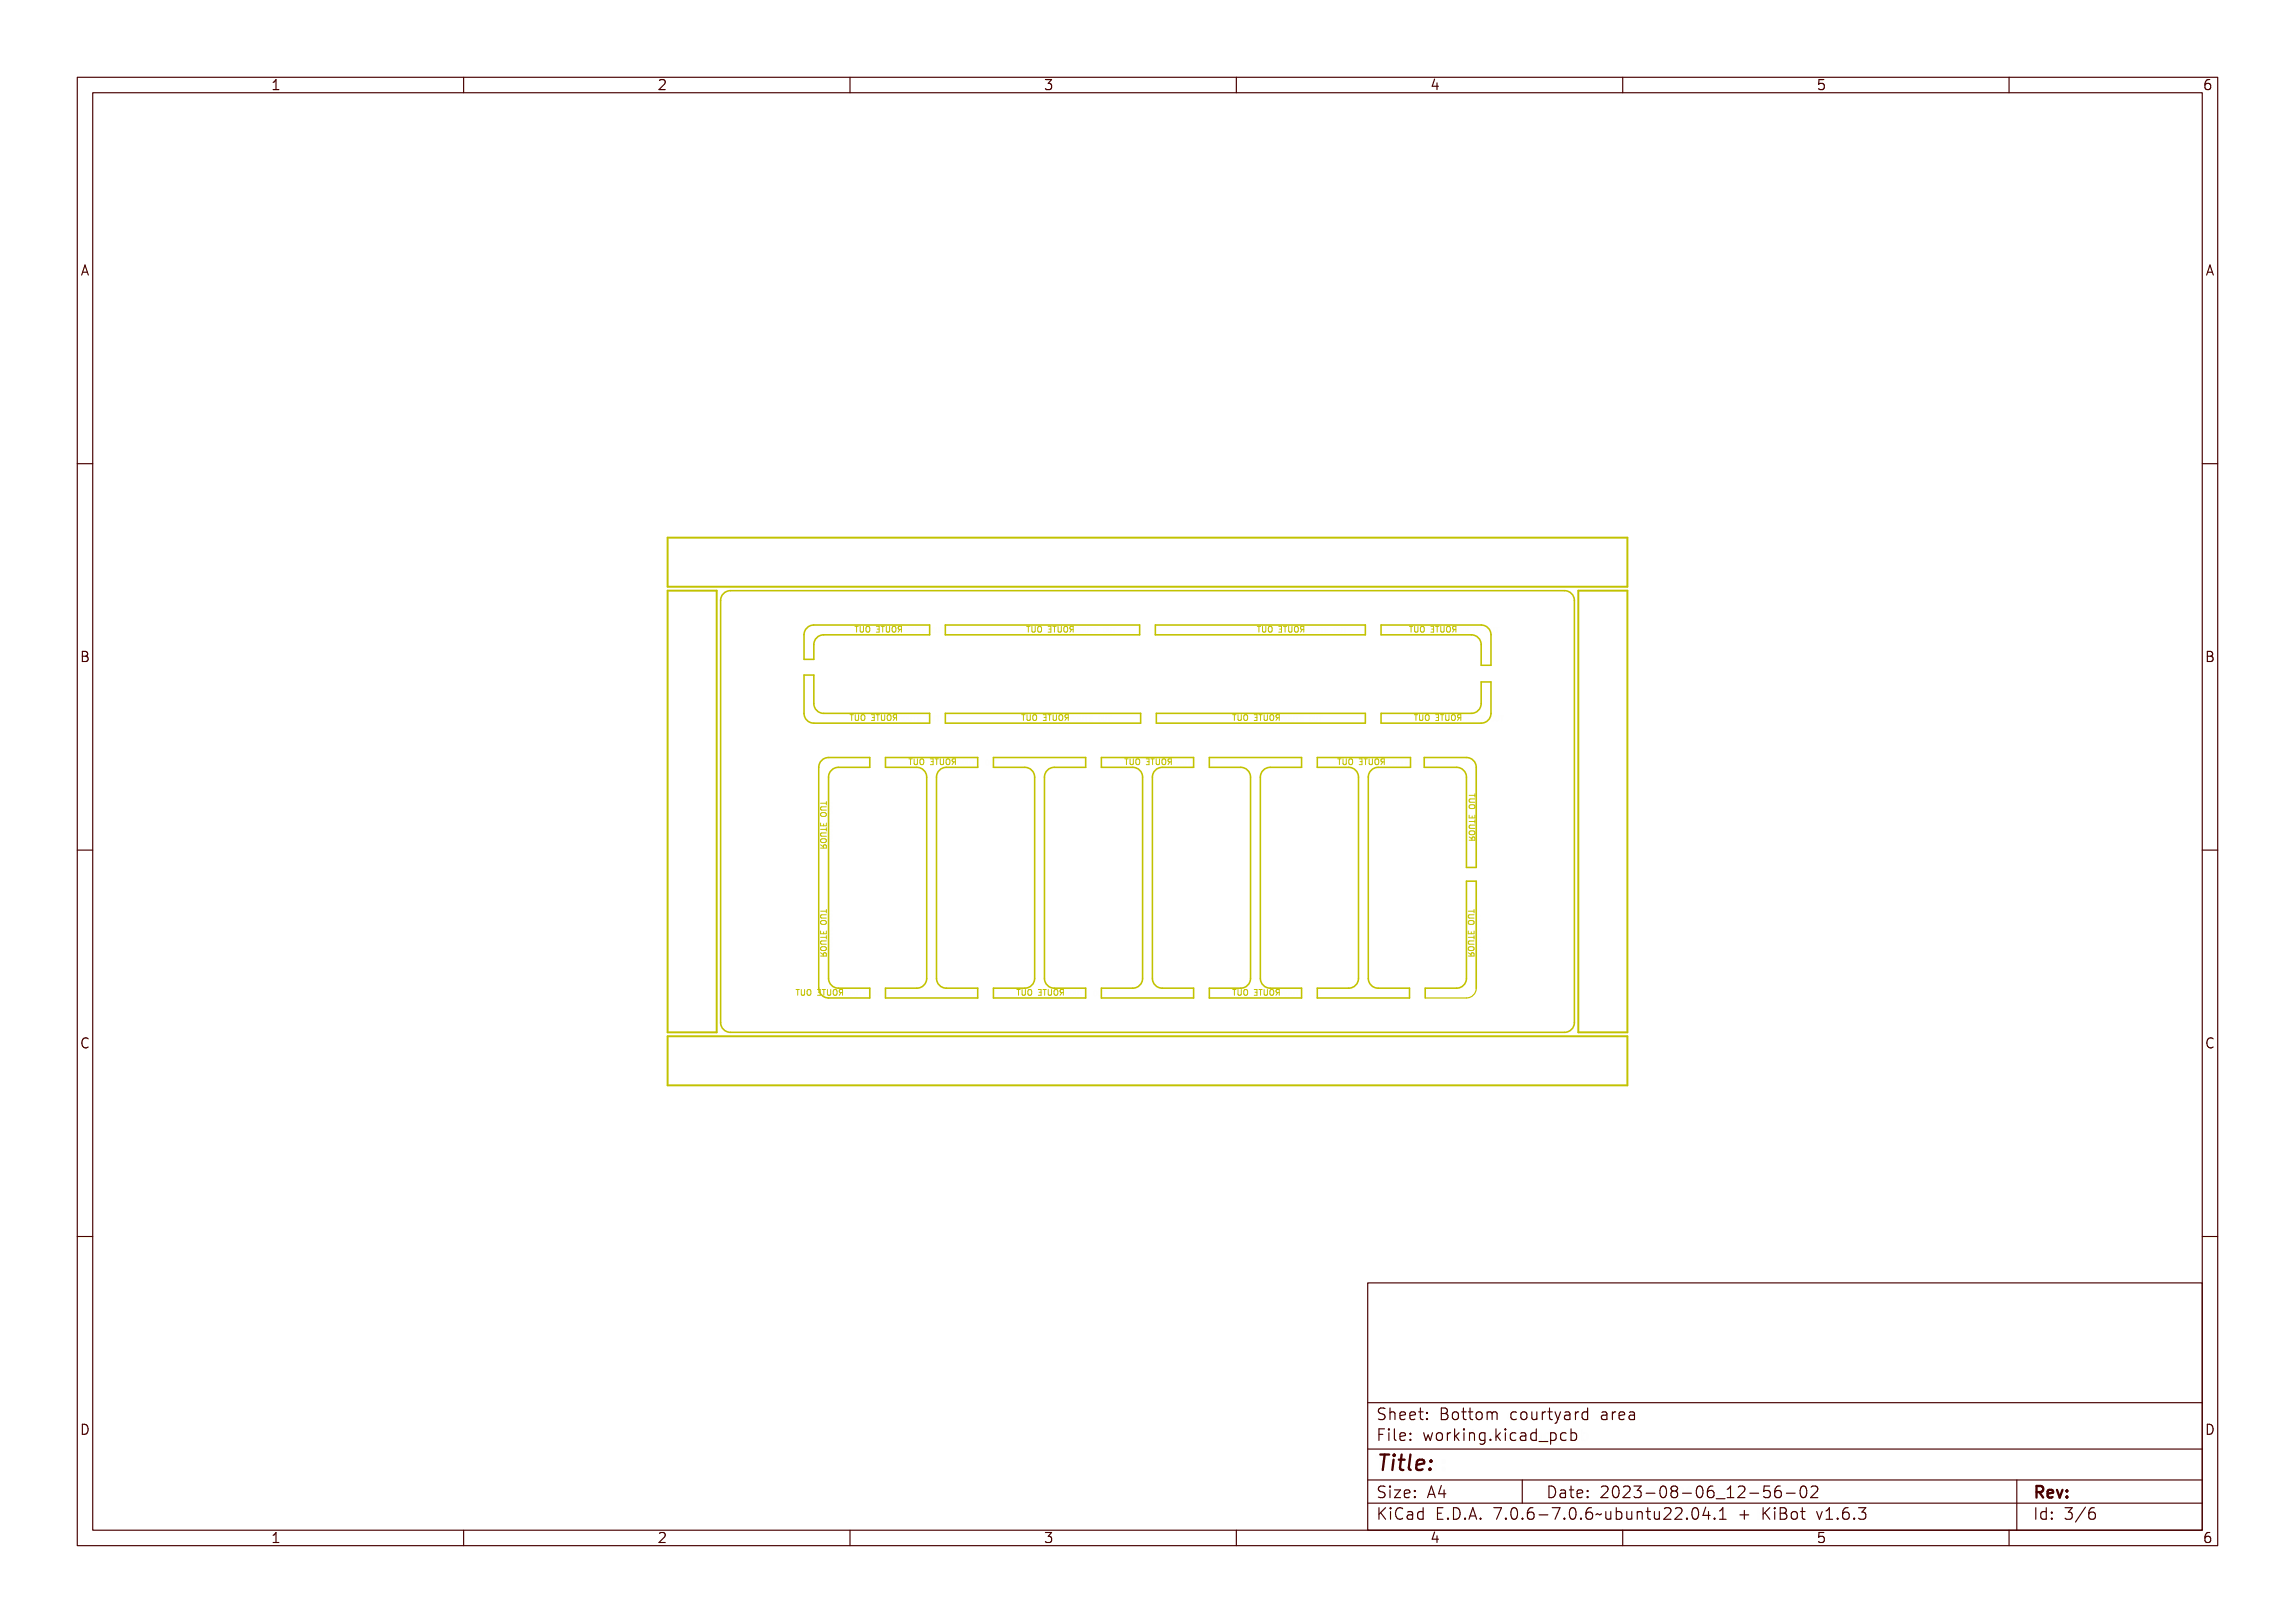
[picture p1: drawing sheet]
<svg xmlns="http://www.w3.org/2000/svg" width="297mm" height="210mm" viewBox="0 0 297 210" stroke-linecap="round" stroke-linejoin="round" font-family="sans-serif">
<defs><g id="words">
<text font-size="2.7" fill="#480000" x="178" y="190.3">Title:</text>
<g font-size="2" fill="#480000">
<text x="178" y="183.7">Sheet: Bottom courtyard area</text>
<text x="178" y="186.5">File: working.kicad_pcb</text>
<text x="178" y="193.9">Size: A4</text>
<text x="178" y="196.6">KiCad E.D.A. 7.0.6-7.0.6~ubuntu22.04.1 + KiBot v1.6.3</text>
<text x="200" y="193.9">Date: 2023-08-06_12-56-02</text>
<text x="263" y="196.6">Id: 3/6</text>
<text x="263" y="193.9">Rev:</text>
</g>
<g font-size="1.7" fill="#480000">
<text x="35" y="11.7">1</text>
<text x="85" y="11.7">2</text>
<text x="135" y="11.7">3</text>
<text x="185" y="11.7">4</text>
<text x="235" y="11.7">5</text>
<text x="285" y="11.7">6</text>
<text x="10.5" y="35.7">A</text>
<text x="285.5" y="35.7">A</text>
<text x="10.5" y="85.6">B</text>
<text x="285.5" y="85.6">B</text>
<text x="10.5" y="135.7">C</text>
<text x="285.5" y="135.7">C</text>
<text x="10.5" y="185.6">D</text>
<text x="285.5" y="185.6">D</text>
<text x="35" y="199.7">1</text>
<text x="85" y="199.7">2</text>
<text x="135" y="199.7">3</text>
<text x="185" y="199.7">4</text>
<text x="235" y="199.7">5</text>
<text x="285" y="199.7">6</text>
</g>
<g font-size="1" fill="#c2c200">
<text x="107.7" y="109" transform="rotate(-90 107.7 109)">ROUTE OUT</text>
<text x="190" y="108.9" transform="rotate(-90 190 108.9)">ROUTE OUT</text>
<text x="107.7" y="123" transform="rotate(-90 107.7 123)">ROUTE OUT</text>
<text x="191.5" y="123" transform="rotate(-90 191.5 123)">ROUTE OUT</text>
</g>
</g></defs>
<g fill="none" stroke="#c2c200" stroke-width=".2">
<path d="M93.5 76.9l.6-.4 .4-.1h108a1.27 1.27 0 0 1 1.2 1.3v54.6a1.27 1.27 0 0 1-1.2 1.3h-108a1.27 1.27 0 0 1-1.2-1.3v-54.6zM104.1 87.4h1.2v3.6a1.27 1.27 0 0 0 1.3 1.3h13.7v1.3h-15a1.27 1.27 0 0 1-1.2-1.3zM104.6 81.1l.7-.2h15v1.2h-13.7a1.27 1.27 0 0 0-1.3 1.3v1.9h-1.2v-3.2v-.4zM106.5 98.3l.7-.3h5.4v1.3h-4.1a1.27 1.27 0 0 0-1.3 1.3v26a1.27 1.27 0 0 0 1.3 1.3h4.1v1.2h-5.4a1.27 1.27 0 0 1-1.2-1.2v-28.6v-.4zM114.6 98h11.9v1.3h-4a1.27 1.27 0 0 0-1.3 1.3v26a1.27 1.27 0 0 0 1.3 1.3h4v1.2h-11.9v-1.2h4.1a1.27 1.27 0 0 0 1.2-1.3v-26a1.27 1.27 0 0 0-1.2-1.3h-4.1zM122.3 92.3h25.3v1.3h-25.3zM122.3 80.9h25.2v1.2h-25.2zM128.6 98h11.9v1.3h-4.1a1.27 1.27 0 0 0-1.2 1.3v26a1.27 1.27 0 0 0 1.2 1.3h4.1v1.2h-11.9v-1.2h4a1.27 1.27 0 0 0 1.3-1.3v-26a1.27 1.27 0 0 0-1.3-1.3h-4zM142.5 98h12v1.3h-4.1a1.27 1.27 0 0 0-1.3 1.3v26a1.27 1.27 0 0 0 1.3 1.3h4.1v1.2h-12v-1.2h4.1a1.27 1.27 0 0 0 1.3-1.3v-26a1.27 1.27 0 0 0-1.3-1.3h-4.1zM149.5 80.9h27.2v1.2h-27.2zM149.6 92.3h27.1v1.3h-27.1zM156.5 98h11.9v1.3h-4a1.27 1.27 0 0 0-1.3 1.3v26a1.27 1.27 0 0 0 1.3 1.3h4v1.2h-11.9v-1.2h4.1a1.27 1.27 0 0 0 1.2-1.3v-26a1.27 1.27 0 0 0-1.2-1.3h-4.1z"/>
<path d="M170.5 98h12v1.3h-4.2a1.27 1.27 0 0 0-1.2 1.3v26a1.27 1.27 0 0 0 1.2 1.3h4.1v1.2h-11.9v-1.2h4a1.27 1.27 0 0 0 1.3-1.3v-26a1.27 1.27 0 0 0-1.3-1.3h-4zM178.7 80.9h13a1.27 1.27 0 0 1 1.3 1.2v4h-1.3v-2.7a1.27 1.27 0 0 0-1.3-1.3h-11.7zM178.7 92.3h11.7a1.27 1.27 0 0 0 1.3-1.3v-2.8h1.3v4.1a1.27 1.27 0 0 1-1.3 1.3h-13zM184.3 98h5.5a1.27 1.27 0 0 1 1.2 1.3v12.9h-1.2v-11.6a1.27 1.27 0 0 0-1.3-1.3h-4.2zM191 127.9v-13.9h-1.2v12.6a1.27 1.27 0 0 1-1.3 1.3h-4.1v1.2"/>
</g>
<path d="M86.4 69.6h124.2v6.3h-124.2zM86.4 76.4h6.3v57.2h-6.3zM204.3 76.4h6.3v57.2h-6.3zM86.4 134.1h124.2v6.3h-124.2z" fill="none" stroke="#c2c200" stroke-width=".25"/>
<path d="M191 127.9a1.27 1.27 0 0 1-1.2 1.2h-5.4" fill="none" stroke="#c2c200" stroke-width=".15"/>
<g fill="none" stroke="#c2c200" stroke-width=".13">
<path d="M110 92.5h.4M110.2 92.5v.7M110.6 81h.5M110.7 92.5v.6l.1 .1 .3-.1v-.6M110.9 81v.8M111.3 81v.7l.2 .1 .2-.1v-.7M111.5 92.6l.1-.1h.2l.1 .5a.25 .25 0 0 1-.2 .2 .25 .25 0 0 1-.3-.2zM112.1 81.2l.1-.2a.25 .25 0 0 1 .4 .3v.2a.25 .25 0 0 1-.3 .3 .25 .25 0 0 1-.2-.3zM112.8 92.5h.3v.7h-.3M112.9 92.8h.2M113.4 92.5h.4M113.4 81h.4v.8h-.4"/>
<path d="M113.5 81.4h.3M113.6 92.5v.7M114 81h.5M114.1 92.5v.6l.1 .1 .3-.1v-.6M114.2 81v.8M114.7 81v.7l.1 .1 .3-.1v-.7M114.8 92.6l.2-.1a.25 .25 0 0 1 .3 .2v.3a.25 .25 0 0 1-.2 .2 .25 .25 0 0 1-.3-.2zM115.5 81.2l.1-.2a.25 .25 0 0 1 .3 .3v.2a.25 .25 0 0 1-.2 .3 .25 .25 0 0 1-.3-.3zM115.8 92.9l-.2 .3M116 92.9l-.3-.1-.1-.3h.4v.7M116.3 92.6h.2a.2 .2 0 0 1 .3 .1 .2 .2 0 0 1-.2 .3l.2 .3h-.1l-.2-.3h-.1v.3h-.1zM116.4 92.7h.1a.13 .13 0 0 1 .2 .1 .13 .13 0 0 1-.2 .1h-.1z"/>
<path d="M116.5 81.4l-.3 .4M116.7 81.4h-.4v-.3l.4-.1v.8M117 81.2h.1a.2 .2 0 0 1 .3 .1 .2 .2 0 0 1-.2 .2l.3 .4h-.1l-.3-.3h-.1v.3zM117 92.7v-.1a.35 .35 0 0 1 .4 .4 .35 .35 0 0 1-.4 .3l-.1-.2zM117 81.2h.1a.14 .14 0 0 1 .2 .2 .13 .13 0 0 1-.1 .1h-.2zM117.1 92.7a.29 .29 0 0 1 .2 .3 .29 .29 0 0 1-.2 .2l-.1-.2zM117.5 92.6h.1v.5a.13 .13 0 0 0 .1 .2 .14 .14 0 0 0 .2-.2v-.5h.1v.4a.24 .24 0 0 1-.3 .3 .24 .24 0 0 1-.2-.3zM117.6 81.2h.1a.35 .35 0 0 1 .3 .3 .35 .35 0 0 1-.3 .4l-.2-.2zM117.6 98.2h.5M117.7 81.2a.29 .29 0 0 1 .2 .3 .29 .29 0 0 1-.2 .3l-.1-.3zM117.8 98.2v.7M118.1 92.6h.5v.1h-.2v.6h-.1v-.6h-.2z"/>
<path d="M118.1 81.2h.1v.5a.13 .13 0 0 0 .2 .1 .13 .13 0 0 0 .1-.1v-.5h.1v.4a.24 .24 0 0 1-.2 .3 .24 .24 0 0 1-.3-.3zM118.3 98.2v.6l.1 .1 .3-.1v-.6M118.7 81.2h.6h-.3v.7h-.1v-.7h-.2zM118.7 92.6h.5v.1h-.4v.2h.4v.1h-.4v.2h.4v.1h-.5zM119.1 98.3l.1-.1a.25 .25 0 0 1 .3 .2v.3a.25 .25 0 0 1-.2 .3 .25 .25 0 0 1-.3-.3zM119.4 81.2h.4h-.3v.3h.3h-.3v.3h.3v.1h-.4zM120 92.7v-.1a.35 .35 0 0 1 .4 .4 .35 .35 0 0 1-.4 .3l-.1-.2zM120.1 92.7a.29 .29 0 0 1 .2 .3 .29 .29 0 0 1-.2 .2l-.1-.2zM120.4 98.2h.4v.7h-.4M120.5 98.5h.3M120.5 92.6h.1v.5a.13 .13 0 0 0 .1 .2 .14 .14 0 0 0 .2-.2v-.5h.1v.4a.24 .24 0 0 1-.3 .3 .24 .24 0 0 1-.2-.3zM120.6 81.2h.1a.35 .35 0 0 1 .3 .3 .35 .35 0 0 1-.3 .4l-.2-.2z"/>
<path d="M120.7 81.2a.29 .29 0 0 1 .2 .3 .29 .29 0 0 1-.2 .3l-.1-.3zM121 98.2h.4M121.1 92.6h.5v.1h-.2v.6h-.1v-.6h-.2zM121.1 81.2h.1v.5a.13 .13 0 0 0 .2 .1 .13 .13 0 0 0 .1-.1v-.5h.1v.4a.24 .24 0 0 1-.2 .3 .24 .24 0 0 1-.3-.3zM121.2 98.2v.7M121.7 98.2v.6l.1 .1 .3-.1v-.6M121.7 81.2h.6h-.3v.7h-.1v-.7h-.2zM122.5 98.3l.1-.1a.25 .25 0 0 1 .3 .2v.3a.25 .25 0 0 1-.2 .3 .25 .25 0 0 1-.3-.3zM123.5 98.6l-.3 .3M123.6 98.6l-.3-.1v-.2l.3-.1v.7M123.9 98.3h.2a.2 .2 0 0 1 .3 .1 .2 .2 0 0 1-.2 .3l.3 .3h-.1l-.3-.3h-.1v.3h-.1zM124 98.4h.1a.13 .13 0 0 1 .2 .1 .13 .13 0 0 1-.2 .1h-.1z"/>
<path d="M124.6 98.4l.1-.1a.35 .35 0 0 1 .3 .4 .35 .35 0 0 1-.3 .3l-.2-.2zM124.7 98.4a.29 .29 0 0 1 .2 .3 .29 .29 0 0 1-.2 .3l-.1-.3zM125.1 98.3h.1v.5a.14 .14 0 0 0 .2 .2 .13 .13 0 0 0 .1-.2v-.5h.1v.5a.24 .24 0 0 1-.2 .3 .24 .24 0 0 1-.3-.3zM125.7 98.3h.5v.1h-.2v.6h-.1v-.6h-.2zM126.4 98.3h.4v.1h-.3v.2h.3v.1h-.3v.3h.3h-.4zM127.6 98.4l.1-.1a.35 .35 0 0 1 .3 .4 .35 .35 0 0 1-.3 .3l-.2-.2zM127.7 98.4a.29 .29 0 0 1 .2 .3 .29 .29 0 0 1-.2 .3l-.1-.3zM128.1 98.3h.1v.5a.14 .14 0 0 0 .2 .2 .13 .13 0 0 0 .1-.2v-.5h.1v.5a.24 .24 0 0 1-.2 .3 .24 .24 0 0 1-.3-.3zM128.7 98.3h.5v.1h-.2v.6h-.1v-.6h-.2zM132.2 92.5h.5M132.4 92.5v.7M132.9 81h.4"/>
<path d="M132.9 92.5v.6l.1 .1 .3-.1v-.6M133.1 81v.8M133.5 81v.7l.2 .1 .3-.1v-.7M133.7 92.6l.1-.1h.2l.2 .5a.25 .25 0 0 1-.3 .2 .25 .25 0 0 1-.2-.2zM134.3 81.2l.2-.2a.25 .25 0 0 1 .3 .3v.2a.25 .25 0 0 1-.3 .3 .25 .25 0 0 1-.2-.3zM135 92.5h.4v.7h-.4M135.1 92.8h.3M135.6 92.5h.4M135.6 81h.4v.8h-.4M135.7 81.4h.3M135.8 92.5v.7M136.2 81h.5"/>
<path d="M136.3 92.5v.6l.1 .1 .3-.1v-.6M136.5 81v.8M136.9 81v.7l.2 .1 .3-.1v-.7M137.1 92.6l.1-.1a.25 .25 0 0 1 .3 .2v.3a.25 .25 0 0 1-.2 .2 .25 .25 0 0 1-.3-.2zM137.7 81.2l.1-.2a.25 .25 0 0 1 .4 .3v.2a.25 .25 0 0 1-.3 .3 .25 .25 0 0 1-.2-.3zM138.1 92.9l-.3 .3M138.2 92.9l-.3-.1v-.3h.3v.7M138.5 92.6h.2a.2 .2 0 0 1 .3 .1 .2 .2 0 0 1-.2 .3l.3 .3h-.1l-.3-.3h-.1v.3h-.1zM138.6 92.7h.1a.13 .13 0 0 1 .2 .1 .13 .13 0 0 1-.2 .1h-.1zM138.7 81.4l-.2 .4M138.9 81.4h-.4v-.3l.4-.1v.8M139.2 81.2h.2a.2 .2 0 0 1 .2 .1 .2 .2 0 0 1-.1 .2l.2 .4h-.1l-.2-.3h-.1v.3h-.1z"/>
<path d="M139.2 92.7l.1-.1a.35 .35 0 0 1 .3 .4 .35 .35 0 0 1-.3 .3l-.2-.2zM139.3 81.2h.1a.13 .13 0 0 1 .1 .2 .13 .13 0 0 1-.1 .1h-.1zM139.3 92.7a.29 .29 0 0 1 .2 .3 .29 .29 0 0 1-.2 .2l-.1-.2zM139.7 92.6h.1v.5a.14 .14 0 0 0 .2 .2 .13 .13 0 0 0 .1-.2v-.5h.1v.4a.24 .24 0 0 1-.2 .3 .24 .24 0 0 1-.3-.3zM139.8 81.2h.1a.35 .35 0 0 1 .3 .3 .35 .35 0 0 1-.3 .4l-.1-.2zM139.9 81.2a.29 .29 0 0 1 .2 .3 .29 .29 0 0 1-.2 .3v-.3zM140.3 92.6h.5v.1h-.2v.6h-.1v-.6h-.2zM140.4 81.2h.1v.5a.13 .13 0 0 0 .1 .1 .13 .13 0 0 0 .1-.1v-.5h.1v.4a.24 .24 0 0 1-.2 .3 .24 .24 0 0 1-.2-.3zM140.9 81.2h.6h-.2v.7h-.1v-.7h-.3zM141 92.6h.4v.1h-.3v.2h.3v.1h-.3v.2h.3v.1h-.4zM141.6 81.2h.4h-.3v.3h.3h-.3v.3h.3v.1h-.4zM142.2 92.7l.1-.1a.35 .35 0 0 1 .3 .4 .35 .35 0 0 1-.3 .3l-.2-.2z"/>
<path d="M142.3 92.7a.29 .29 0 0 1 .2 .3 .29 .29 0 0 1-.2 .2l-.1-.2zM142.7 92.6h.1v.5a.14 .14 0 0 0 .2 .2 .13 .13 0 0 0 .1-.2v-.5h.1v.4a.24 .24 0 0 1-.2 .3 .24 .24 0 0 1-.3-.3zM142.8 81.2h.1a.35 .35 0 0 1 .3 .3 .35 .35 0 0 1-.3 .4l-.1-.2zM142.9 81.2a.29 .29 0 0 1 .2 .3 .29 .29 0 0 1-.2 .3v-.3zM143.3 92.6h.5v.1h-.2v.6h-.1v-.6h-.2zM143.4 81.2h.1v.5a.13 .13 0 0 0 .1 .1 .13 .13 0 0 0 .1-.1v-.5h.1v.4a.24 .24 0 0 1-.2 .3 .24 .24 0 0 1-.2-.3zM143.9 81.2h.6h-.2v.7h-.1v-.7h-.3zM145.6 98.2h.4M145.8 98.2v.7M146.2 98.2v.6l.2 .1 .3-.1v-.6M147 98.3l.2-.1a.25 .25 0 0 1 .3 .2v.3a.25 .25 0 0 1-.3 .3 .25 .25 0 0 1-.2-.3zM148.3 98.2h.4v.7h-.4"/>
<path d="M148.4 98.5h.3M148.9 98.2h.5M149.2 98.2v.7M149.6 98.2v.6l.2 .1 .3-.1v-.6M150.4 98.3l.1-.1a.25 .25 0 0 1 .4 .2v.3a.25 .25 0 0 1-.3 .3 .25 .25 0 0 1-.2-.3zM151.4 98.6l-.2 .3M151.6 98.6l-.4-.1v-.2l.4-.1v.7M151.9 98.3h.2a.2 .2 0 0 1 .2 .1 .2 .2 0 0 1-.1 .3l.2 .3h-.1l-.2-.3h-.1v.3h-.1zM152 98.4h.1a.13 .13 0 0 1 .1 .1 .13 .13 0 0 1-.1 .1h-.1zM152.5 98.4l.1-.1a.35 .35 0 0 1 .3 .4 .35 .35 0 0 1-.3 .3l-.1-.2zM152.6 98.4a.29 .29 0 0 1 .2 .3 .29 .29 0 0 1-.2 .3v-.3zM153.1 98.3h.1v.5a.13 .13 0 0 0 .1 .2 .13 .13 0 0 0 .1-.2v-.5h.1v.5a.24 .24 0 0 1-.2 .3 .24 .24 0 0 1-.2-.3z"/>
<path d="M153.6 98.3h.6v.1h-.2v.6h-.1v-.6h-.3zM154.3 98.3h.4v.1h-.3v.2h.3v.1h-.3v.3h.3h-.4zM155.5 98.4l.1-.1a.35 .35 0 0 1 .3 .4 .35 .35 0 0 1-.3 .3l-.1-.2zM155.6 98.4a.29 .29 0 0 1 .2 .3 .29 .29 0 0 1-.2 .3v-.3zM156.1 98.3h.1v.5a.13 .13 0 0 0 .1 .2 .13 .13 0 0 0 .1-.2v-.5h.1v.5a.24 .24 0 0 1-.2 .3 .24 .24 0 0 1-.2-.3zM156.6 98.3h.6v.1h-.2v.6h-.1v-.6h-.3zM159.5 92.5h.5M159.7 92.5v.7M160.2 92.5v.6l.2 .1 .2-.1v-.6M161.1 92.5a.25 .25 0 0 1 .4 .2v.3a.25 .25 0 0 1-.3 .2 .25 .25 0 0 1-.2-.2zM162.3 92.5h.4v.7h-.4M162.4 92.8h.3"/>
<path d="M162.7 81h.4M162.9 92.5h.4M162.9 81v.8M163.1 92.5v.7M163.4 81v.7l.1 .1 .3-.1v-.7M163.6 92.5v.6l.1 .1 .3-.1v-.6M164.2 81.1l.1-.1a.25 .25 0 0 1 .3 .3v.2a.25 .25 0 0 1-.2 .3 .25 .25 0 0 1-.3-.3zM164.4 92.6l.1-.1a.25 .25 0 0 1 .3 .2v.3a.25 .25 0 0 1-.2 .2 .25 .25 0 0 1-.3-.2zM165.4 92.9l-.3 .3M165.5 81h.3v.8h-.3M165.6 92.9l-.4-.1v-.3h.4v.7M165.6 81.4h.2"/>
<path d="M165.8 92.6h.2a.2 .2 0 0 1 .3 .1 .2 .2 0 0 1-.2 .3l.3 .3h-.1l-.3-.3h-.1v.3h-.1zM165.9 92.7h.1a.13 .13 0 0 1 .2 .1 .13 .13 0 0 1-.2 .1h-.1zM166.1 81h.4M166.3 81v.8M166.5 92.7l.1-.1a.35 .35 0 0 1 .3 .4 .35 .35 0 0 1-.3 .3l-.2-.2zM166.6 92.7a.29 .29 0 0 1 .2 .3 .29 .29 0 0 1-.2 .2l-.1-.2zM166.8 81v.7l.1 .1 .3-.1v-.7M167 92.6h.1v.5a.14 .14 0 0 0 .2 .2 .13 .13 0 0 0 .1-.2v-.5h.1v.4a.24 .24 0 0 1-.2 .3 .24 .24 0 0 1-.3-.3zM167.6 92.6h.5v.1h-.2v.6h-.1v-.6h-.2zM167.6 81.1l.1-.1a.25 .25 0 0 1 .3 .3v.2a.25 .25 0 0 1-.2 .3 .25 .25 0 0 1-.3-.3zM168.3 92.6h.4v.1h-.3v.2h.3v.1h-.3v.2h.3v.1h-.4zM168.5 81.4l-.2 .4"/>
<path d="M168.7 81.4h-.3l-.1-.3 .4-.1v.8M169 81.2h.2a.2 .2 0 0 1 .3 .1 .2 .2 0 0 1-.2 .2l.2 .4h-.1l-.2-.3h-.1v.3h-.1zM169.1 81.2h.1a.14 .14 0 0 1 .2 .2 .13 .13 0 0 1-.2 .1h-.1zM169.5 92.7l.1-.1a.35 .35 0 0 1 .3 .4 .35 .35 0 0 1-.3 .3l-.2-.2zM169.6 92.7a.29 .29 0 0 1 .2 .3 .29 .29 0 0 1-.2 .2l-.1-.2zM169.7 81.2a.35 .35 0 0 1 .4 .3 .35 .35 0 0 1-.4 .4l-.1-.2zM169.8 81.2a.29 .29 0 0 1 .2 .3 .29 .29 0 0 1-.2 .3l-.1-.3zM170 92.6h.1v.5a.14 .14 0 0 0 .2 .2 .13 .13 0 0 0 .1-.2v-.5h.1v.4a.24 .24 0 0 1-.2 .3 .24 .24 0 0 1-.3-.3zM170.2 81.2h.1v.5a.13 .13 0 0 0 .1 .1 .13 .13 0 0 0 .2-.1v-.5h.1v.4a.24 .24 0 0 1-.3 .3 .24 .24 0 0 1-.2-.3zM170.6 92.6h.5v.1h-.2v.6h-.1v-.6h-.2zM170.8 81.2h.5h-.2v.7h-.1v-.7h-.2zM171.4 81.2h.5h-.4v.3h.4h-.4v.3h.4v.1h-.5z"/>
<path d="M172.7 81.2a.35 .35 0 0 1 .4 .3 .35 .35 0 0 1-.4 .4l-.1-.2zM172.8 81.2a.29 .29 0 0 1 .2 .3 .29 .29 0 0 1-.2 .3l-.1-.3zM173.1 98.2h.5M173.2 81.2h.1v.5a.13 .13 0 0 0 .1 .1 .13 .13 0 0 0 .2-.1v-.5h.1v.4a.24 .24 0 0 1-.3 .3 .24 .24 0 0 1-.2-.3zM173.3 98.2v.7M173.8 81.2h.5h-.2v.7h-.1v-.7h-.2zM173.8 98.2v.6l.1 .1 .3-.1v-.6M174.7 98.2a.25 .25 0 0 1 .3 .2v.3a.25 .25 0 0 1-.2 .3 .25 .25 0 0 1-.3-.3zM175.9 98.2h.4v.7h-.4M176 98.5h.3M176.5 98.2h.4M176.7 98.2v.7"/>
<path d="M177.2 98.2v.6l.1 .1 .3-.1v-.6M178 98.2h.1a.25 .25 0 0 1 .3 .2v.3a.25 .25 0 0 1-.2 .3 .25 .25 0 0 1-.3-.3zM179 98.6l-.3 .3M179.1 98.6l-.3-.1-.1-.2 .4-.1v.7M179.4 98.3h.2a.2 .2 0 0 1 .3 .1 .2 .2 0 0 1-.2 .3l.3 .3h-.1l-.3-.3h-.1v.3h-.1zM179.5 98.4h.1a.13 .13 0 0 1 .2 .1 .13 .13 0 0 1-.2 .1h-.1zM180.1 98.4l.1-.1a.35 .35 0 0 1 .3 .4 .35 .35 0 0 1-.3 .3l-.2-.2zM180.2 98.4a.29 .29 0 0 1 .2 .3 .29 .29 0 0 1-.2 .3l-.1-.3zM180.6 98.3h.1v.5a.14 .14 0 0 0 .2 .2 .13 .13 0 0 0 .1-.2v-.5h.1v.5a.24 .24 0 0 1-.2 .3 .24 .24 0 0 1-.3-.3zM181.2 98.3h.5v.1h-.2v.6h-.1v-.6h-.2zM181.9 98.3h.4v.1h-.3v.2h.3v.1h-.3v.3h.3h-.4zM182.4 81h.4"/>
<path d="M182.6 81v.8M183 92.5h.5M183.1 81v.7l.1 .1 .3-.1v-.7M183.1 98.4l.1-.1a.35 .35 0 0 1 .3 .4 .35 .35 0 0 1-.3 .3l-.2-.2zM183.2 98.4a.29 .29 0 0 1 .2 .3 .29 .29 0 0 1-.2 .3l-.1-.3zM183.2 92.5v.7M183.6 98.3h.1v.5a.14 .14 0 0 0 .2 .2 .13 .13 0 0 0 .1-.2v-.5h.1v.5a.24 .24 0 0 1-.2 .3 .24 .24 0 0 1-.3-.3zM183.7 92.5v.6l.1 .1 .3-.1v-.6M183.9 81.2l.1-.2a.25 .25 0 0 1 .3 .3v.2a.25 .25 0 0 1-.2 .3 .25 .25 0 0 1-.3-.3zM184.2 98.3h.5v.1h-.2v.6h-.1v-.6h-.2zM184.5 92.6l.1-.1h.2l.2 .5a.25 .25 0 0 1-.3 .2 .25 .25 0 0 1-.2-.2zM185.2 81h.3v.8h-.3"/>
<path d="M185.3 81.4h.2M185.8 81h.4M185.8 92.5h.4v.7h-.4M185.9 92.8h.3M186 81v.8M186.4 92.5h.4M186.5 81v.7l.1 .1 .3-.1v-.7M186.6 92.5v.7M187.1 92.5v.6l.1 .1 .3-.1v-.6M187.2 81.2l.2-.2a.25 .25 0 0 1 .3 .3v.2a.25 .25 0 0 1-.2 .3 .25 .25 0 0 1-.3-.3zM187.9 92.6l.1-.1a.25 .25 0 0 1 .3 .2v.3a.25 .25 0 0 1-.2 .2 .25 .25 0 0 1-.3-.2zM188.2 81.4l-.2 .4"/>
<path d="M188.4 81.4h-.3l-.1-.3 .4-.1v.8M188.7 81.2h.2a.2 .2 0 0 1 .2 .1 .2 .2 0 0 1-.1 .2l.2 .4h-.1l-.2-.3h-.1v.3h-.1zM188.8 81.2h.1a.13 .13 0 0 1 .1 .2 .13 .13 0 0 1-.1 .1h-.1zM188.9 92.9l-.3 .3M189 92.9l-.3-.1v-.3h.3v.7M189.3 92.6h.2a.2 .2 0 0 1 .3 .1 .2 .2 0 0 1-.2 .3l.3 .3h-.1l-.3-.3h-.1v.3h-.1zM189.3 81.2h.1a.35 .35 0 0 1 .4 .3 .35 .35 0 0 1-.4 .4l-.1-.2zM189.4 92.7h.1a.13 .13 0 0 1 .2 .1 .13 .13 0 0 1-.2 .1h-.1zM189.5 81.2a.29 .29 0 0 1 .2 .3 .29 .29 0 0 1-.2 .3l-.1-.3zM189.9 81.2h.1v.5a.13 .13 0 0 0 .1 .1 .13 .13 0 0 0 .2-.1v-.5h.1v.4a.24 .24 0 0 1-.3 .3 .24 .24 0 0 1-.2-.3zM190 92.7l.1-.1a.35 .35 0 0 1 .3 .4 .35 .35 0 0 1-.3 .3l-.2-.2zM190.1 92.7a.29 .29 0 0 1 .2 .3 .29 .29 0 0 1-.2 .2l-.1-.2z"/>
<path d="M190.5 81.2h.5h-.2v.7h-.1v-.7h-.2zM190.5 92.6h.1v.5a.14 .14 0 0 0 .2 .2 .13 .13 0 0 0 .1-.2v-.5h.1v.4a.24 .24 0 0 1-.2 .3 .24 .24 0 0 1-.3-.3zM191.1 92.6h.5v.1h-.2v.6h-.1v-.6h-.2zM191.1 81.2h.5h-.4v.3h.3h-.3v.3h.4v.1h-.5zM191.8 92.6h.4v.1h-.3v.2h.3v.1h-.3v.2h.3v.1h-.4zM192.3 81.2h.1a.35 .35 0 0 1 .4 .3 .35 .35 0 0 1-.4 .4l-.1-.2zM192.5 81.2a.29 .29 0 0 1 .2 .3 .29 .29 0 0 1-.2 .3l-.1-.3zM192.9 81.2h.1v.5a.13 .13 0 0 0 .1 .1 .13 .13 0 0 0 .2-.1v-.5h.1v.4a.24 .24 0 0 1-.3 .3 .24 .24 0 0 1-.2-.3zM193 92.7l.1-.1a.35 .35 0 0 1 .3 .4 .35 .35 0 0 1-.3 .3l-.2-.2zM193.1 92.7a.29 .29 0 0 1 .2 .3 .29 .29 0 0 1-.2 .2l-.1-.2zM193.5 81.2h.5h-.2v.7h-.1v-.7h-.2zM193.5 92.6h.1v.5a.14 .14 0 0 0 .2 .2 .13 .13 0 0 0 .1-.2v-.5h.1v.4a.24 .24 0 0 1-.2 .3 .24 .24 0 0 1-.3-.3z"/>
<path d="M194.1 92.6h.5v.1h-.2v.6h-.1v-.6h-.2zM106.2 117.9h.7M106.2 109.3l.3 .3M106.2 109.7h.7v-.4l-.3 .1-.1 .3M106.2 106.5v.4h.7M106.2 107.3h.7M106.2 103.9h.7M106.6 106.6v.3M106.7 119.1h-.3a.25 .25 0 0 0-.2 .3 .25 .25 0 0 0 .2 .2h.3M106.7 108.5h-.3a.25 .25 0 0 0-.2 .3 .25 .25 0 0 0 .2 .2h.3M106.7 105.1h-.3a.25 .25 0 0 0-.2 .3 .25 .25 0 0 0 .2 .2h.3M106.9 118.4h-.6l-.1 .1 .1 .3h.6"/>
<path d="M106.9 104.4h-.6l-.1 .1 .1 .3h.6M106.9 107.8h-.6l-.1 .1 .1 .3h.6M107 107.3h.4a.24 .24 0 0 1 .3 .2 .24 .24 0 0 1-.3 .2h-.4v-.1h.5a.13 .13 0 0 0 .2-.1 .13 .13 0 0 0-.2-.1h-.5zM107 106.6h.1v.3h.6v.1h-.6v.2h-.1zM107 106.1h.1v.3h.2v-.3h.1v.3h.2v-.3h.1v.4h-.7zM107 104.3h.4a.24 .24 0 0 1 .3 .2 .24 .24 0 0 1-.3 .2h-.4v-.1h.5a.13 .13 0 0 0 .2-.1 .13 .13 0 0 0-.2-.1h-.5zM107 103.6h.1v.3h.6v.1h-.6v.2h-.1zM107 118.2h.4a.24 .24 0 0 1 .3 .3 .24 .24 0 0 1-.3 .2h-.4v-.1h.5a.13 .13 0 0 0 .2-.1 .14 .14 0 0 0-.2-.2h-.5zM107 117.6h.1v.2h.6v.1h-.6v.3h-.1zM107 108.6l.3-.1 .1 .1 .3-.2v.1l-.3 .2v.1h.3v.1h-.7zM107.1 107.9h.4a.23 .23 0 0 1 .2 .2 .23 .23 0 0 1-.2 .2h-.1a.29 .29 0 0 1-.4-.2zM107.1 104.9h.4a.23 .23 0 0 1 .2 .2 .23 .23 0 0 1-.2 .2h-.1a.29 .29 0 0 1-.4-.2z"/>
<path d="M107.1 118.9l.4-.1a.23 .23 0 0 1 .2 .3 .23 .23 0 0 1-.2 .2h-.1a.29 .29 0 0 1-.4-.2zM107.1 108a.32 .32 0 0 1 .3-.1 .32 .32 0 0 1 .2 .3 .32 .32 0 0 1-.5-.2zM107.1 105a.32 .32 0 0 1 .3-.1 .32 .32 0 0 1 .2 .3 .32 .32 0 0 1-.5-.2zM107.1 119a.32 .32 0 0 1 .3-.1 .32 .32 0 0 1 .2 .2 .32 .32 0 0 1-.5-.1zM107.1 108.6h.2v.2h-.2zM189.3 107.2h.4a.24 .24 0 0 1 .3 .2 .24 .24 0 0 1-.3 .3h-.4v-.1h.5a.14 .14 0 0 0 .2-.2 .13 .13 0 0 0-.2-.1h-.5zM189.3 106.6h.1v.2h.6v.1h-.6v.2h-.1zM189.3 106h.1v.4h.2v-.4h.1v.4h.2v-.4h.1v.4h-.7zM189.3 104.2h.4a.24 .24 0 0 1 .3 .2 .24 .24 0 0 1-.3 .3h-.4v-.1h.5a.14 .14 0 0 0 .2-.2 .13 .13 0 0 0-.2-.1h-.5zM189.3 103.6h.1v.2h.6v.1h-.6v.2h-.1zM189.4 108.5l.2-.1 .1 .2 .3-.3v.1l-.3 .3v.1h.3v.1h-.7zM189.4 107.9l.4-.1a.23 .23 0 0 1 .2 .2 .23 .23 0 0 1-.2 .3h-.1a.29 .29 0 0 1-.4-.3z"/>
<path d="M189.4 104.9l.4-.1a.23 .23 0 0 1 .2 .2 .23 .23 0 0 1-.2 .3h-.1a.29 .29 0 0 1-.4-.3zM189.4 108a.32 .32 0 0 1 .3-.1 .32 .32 0 0 1 .2 .2 .32 .32 0 0 1-.5-.1zM189.4 105a.32 .32 0 0 1 .3-.1 .32 .32 0 0 1 .2 .2 .32 .32 0 0 1-.5-.1zM189.4 108.6h.2v.2h-.2zM190 117.9h.8M190.1 108.3l.4 .2M190.1 108.7h.8l-.1-.4-.3 .1v.3M190.1 106.3h.8M190.1 102.9h.8M190.3 107.2h.6M190.3 106.8h.6M190.3 103.8h.6"/>
<path d="M190.3 103.4h.6M190.4 104.1h.2a.25 .25 0 0 1 .3 .3 .25 .25 0 0 1-.3 .2h-.2M190.4 107.5h.2a.25 .25 0 0 1 .3 .3 .25 .25 0 0 1-.3 .2h-.2M190.5 119.1h-.2a.25 .25 0 0 0-.3 .3 .25 .25 0 0 0 .3 .2h.2M190.5 105.6v.2M190.8 118.4h-.6l-.2 .1 .2 .3h.6M190.8 118.2h.5a.24 .24 0 0 1 .3 .3 .24 .24 0 0 1-.3 .2h-.5v-.1h.5a.13 .13 0 0 0 .2-.1 .14 .14 0 0 0-.2-.2h-.5zM190.8 117.6h.1v.2h.6v.1h-.6v.3h-.1zM190.9 102.7v.4M190.9 105.5v.3h-.8M190.9 106.1v.4M190.9 118.9l.4-.1a.23 .23 0 0 1 .3 .3 .23 .23 0 0 1-.3 .2h-.1a.29 .29 0 0 1-.4-.2z"/>
<path d="M190.9 119a.32 .32 0 0 1 .3-.1 .32 .32 0 0 1 .3 .2 .32 .32 0 0 1-.6-.1zM103 128h.4M103.2 128v.8M103.7 128v.6l.1 .2 .3-.2v-.6M104.5 128.1l.1-.1a.25 .25 0 0 1 .3 .3v.2a.25 .25 0 0 1-.2 .3 .25 .25 0 0 1-.3-.3zM105.8 128h.4v.8h-.4M105.9 128.4h.3M106.2 123.7h.7v-.4l-.3 .1-.1 .3M106.2 121.3h.7M106.2 120.5v.3h.7M106.2 123.3l.3 .2M106.4 128h.4"/>
<path d="M106.6 120.6v.2M106.6 128v.8M106.7 122.5h-.3a.25 .25 0 0 0-.2 .2 .25 .25 0 0 0 .2 .3h.3M106.9 121.7h-.6l-.1 .2 .1 .3h.6M107 121.2h.4a.24 .24 0 0 1 .3 .3 .24 .24 0 0 1-.3 .2h-.4v-.1h.5a.13 .13 0 0 0 .2-.1 .14 .14 0 0 0-.2-.2h-.5zM107 120.6h.1v.2h.6v.1h-.6v.3h-.1zM107 120h.1v.4h.2v-.3h.1v.3h.2v-.4h.1v.5h-.7zM107 122.5h.3l.1 .1 .3-.2v.1l-.3 .2v.1h.3v.1h-.7zM107.1 121.9l.4-.1a.23 .23 0 0 1 .2 .3 .23 .23 0 0 1-.2 .2h-.1a.29 .29 0 0 1-.4-.2zM107.1 122a.32 .32 0 0 1 .3-.1 .32 .32 0 0 1 .2 .2 .32 .32 0 0 1-.5-.1zM107.1 128v.6l.1 .2 .3-.2v-.6M107.1 122.6h.2v.2h-.2z"/>
<path d="M107.9 128.1l.1-.1a.25 .25 0 0 1 .3 .3v.2a.25 .25 0 0 1-.2 .3 .25 .25 0 0 1-.3-.3zM108.9 128.4l-.3 .4M109 128.4h-.3l-.1-.3 .4-.1v.8M109.3 128.2h.2a.2 .2 0 0 1 .3 .1 .2 .2 0 0 1-.2 .2l.3 .4h-.1l-.3-.3h-.1v.3h-.1zM109.4 128.2h.1a.14 .14 0 0 1 .2 .2 .13 .13 0 0 1-.2 .1h-.1zM110 128.2a.35 .35 0 0 1 .4 .3 .35 .35 0 0 1-.4 .4l-.1-.2zM110.1 128.2a.29 .29 0 0 1 .2 .3 .29 .29 0 0 1-.2 .3l-.1-.3zM110.5 128.2h.1v.4a.14 .14 0 0 0 .2 .2 .13 .13 0 0 0 .1-.2v-.4h.1v.4a.24 .24 0 0 1-.2 .3 .24 .24 0 0 1-.3-.3zM111.1 128.2h.5h-.2v.7h-.1v-.7h-.2zM111.7 128.2h.5h-.4v.2h.4v.1h-.4v.3h.4v.1h-.5zM113 128.2a.35 .35 0 0 1 .4 .3 .35 .35 0 0 1-.4 .4l-.1-.2zM113.1 128.2a.29 .29 0 0 1 .2 .3 .29 .29 0 0 1-.2 .3l-.1-.3z"/>
<path d="M113.5 128.2h.1v.4a.14 .14 0 0 0 .2 .2 .13 .13 0 0 0 .1-.2v-.4h.1v.4a.24 .24 0 0 1-.2 .3 .24 .24 0 0 1-.3-.3zM114.1 128.2h.5h-.2v.7h-.1v-.7h-.2zM131.6 128h.4M131.8 128v.8M132.3 128v.6l.1 .2 .3-.2v-.6M133.1 128.1l.1-.1a.25 .25 0 0 1 .3 .3v.2a.25 .25 0 0 1-.2 .3 .25 .25 0 0 1-.3-.3zM134.4 128h.3v.8h-.3M134.5 128.4h.2M135 128h.4M135.2 128v.8M135.7 128v.6l.1 .2 .3-.2v-.6M136.4 128.1l.2-.1a.25 .25 0 0 1 .3 .3v.2a.25 .25 0 0 1-.2 .3 .25 .25 0 0 1-.3-.3z"/>
<path d="M137.4 128.4l-.2 .4M137.6 128.4h-.3l-.1-.3 .4-.1v.8M137.9 128.2h.2a.2 .2 0 0 1 .2 .1 .2 .2 0 0 1-.1 .2l.2 .4h-.1l-.2-.3h-.1v.3h-.1zM138 128.2h.1a.13 .13 0 0 1 .1 .2 .13 .13 0 0 1-.1 .1h-.1zM138.5 128.2h.1a.35 .35 0 0 1 .4 .3 .35 .35 0 0 1-.4 .4l-.1-.2zM138.7 128.2a.29 .29 0 0 1 .2 .3 .29 .29 0 0 1-.2 .3l-.1-.3zM139.1 128.2h.1v.4a.13 .13 0 0 0 .1 .2 .14 .14 0 0 0 .2-.2v-.4h.1v.4a.24 .24 0 0 1-.3 .3 .24 .24 0 0 1-.2-.3zM139.7 128.2h.5h-.2v.7h-.1v-.7h-.2zM140.3 128.2h.5h-.4v.2h.3v.1h-.3v.3h.4v.1h-.5zM141.5 128.2h.1a.35 .35 0 0 1 .4 .3 .35 .35 0 0 1-.4 .4l-.1-.2zM141.7 128.2a.29 .29 0 0 1 .2 .3 .29 .29 0 0 1-.2 .3l-.1-.3zM142.1 128.2h.1v.4a.13 .13 0 0 0 .1 .2 .14 .14 0 0 0 .2-.2v-.4h.1v.4a.24 .24 0 0 1-.3 .3 .24 .24 0 0 1-.2-.3z"/>
<path d="M142.7 128.2h.5h-.2v.7h-.1v-.7h-.2zM159.5 128h.5M159.7 128v.8M160.2 128v.6l.2 .2 .2-.2v-.6M161.1 128.1v-.1a.25 .25 0 0 1 .4 .3v.2a.25 .25 0 0 1-.3 .3 .25 .25 0 0 1-.2-.3zM162.3 128h.4v.8h-.4M162.4 128.4h.3M162.9 128h.4M163.1 128v.8M163.6 128v.6l.1 .2 .3-.2v-.6M164.4 128.1l.1-.1a.25 .25 0 0 1 .3 .3v.2a.25 .25 0 0 1-.2 .3 .25 .25 0 0 1-.3-.3zM165.4 128.4l-.3 .4"/>
<path d="M165.6 128.4h-.4v-.3l.4-.1v.8M165.8 128.2h.2a.2 .2 0 0 1 .3 .1 .2 .2 0 0 1-.2 .2l.3 .4h-.1l-.3-.3h-.1v.3h-.1zM165.9 128.2h.1a.14 .14 0 0 1 .2 .2 .13 .13 0 0 1-.2 .1h-.1zM166.5 128.2h.1a.35 .35 0 0 1 .3 .3 .35 .35 0 0 1-.3 .4l-.2-.2zM166.6 128.2a.29 .29 0 0 1 .2 .3 .29 .29 0 0 1-.2 .3l-.1-.3zM167 128.2h.1v.4a.14 .14 0 0 0 .2 .2 .13 .13 0 0 0 .1-.2v-.4h.1v.4a.24 .24 0 0 1-.2 .3 .24 .24 0 0 1-.3-.3zM167.6 128.2h.5h-.2v.7h-.1v-.7h-.2zM168.3 128.2h.4h-.3v.2h.3v.1h-.3v.3h.3v.1h-.4zM169.5 128.2h.1a.35 .35 0 0 1 .3 .3 .35 .35 0 0 1-.3 .4l-.2-.2zM169.6 128.2a.29 .29 0 0 1 .2 .3 .29 .29 0 0 1-.2 .3l-.1-.3zM170 128.2h.1v.4a.14 .14 0 0 0 .2 .2 .13 .13 0 0 0 .1-.2v-.4h.1v.4a.24 .24 0 0 1-.2 .3 .24 .24 0 0 1-.3-.3zM170.6 128.2h.5h-.2v.7h-.1v-.7h-.2z"/>
<path d="M190 123.3l.4 .2M190 123.7h.8l-.1-.4-.3 .1v.3M190 120.5v.3h.8M190 121.3h.8M190.4 120.6v.2M190.5 122.5h-.2a.25 .25 0 0 0-.3 .2 .25 .25 0 0 0 .3 .3h.2M190.8 121.7h-.6l-.2 .2 .2 .3h.6M190.8 121.2h.5a.24 .24 0 0 1 .3 .3 .24 .24 0 0 1-.3 .2h-.5v-.1h.5a.13 .13 0 0 0 .2-.1 .14 .14 0 0 0-.2-.2h-.5zM190.8 120.6h.1v.2h.6v.1h-.6v.3h-.1zM190.8 120h.1v.4h.2v-.3h.1v.3h.3v-.4v.5h-.7zM190.9 122.5h.2l.1 .1 .3-.2v.1l-.3 .2v.1h.3v.1h-.7zM190.9 121.9l.4-.1a.23 .23 0 0 1 .3 .3 .23 .23 0 0 1-.3 .2h-.1a.29 .29 0 0 1-.4-.2z"/>
<path d="M190.9 122a.32 .32 0 0 1 .3-.1 .32 .32 0 0 1 .3 .2 .32 .32 0 0 1-.6-.1zM190.9 122.6h.2l.1 .2h-.3z"/>
</g>
<g fill="none" stroke="#480000" stroke-width=".15">
<path d="M10 10h277v190h-277zM12 12h273v186h-273zM60 10v2M110 10v2M160 10v2M210 10v2M260 10v2M10 60h2M285 60h2M10 110h2M285 110h2M10 160h2"/>
<path d="M285 160h2M177 166h108v32h-108zM60 198v2M110 198v2M160 198v2M177 181.5h108M177 187.5h108M177 191.5h108M177 194.5h108M178.1 195.2h.2v.6l.6-.6h.3l-.6 .6 .6 .8h-.2l-.5-.7-.2 .2v.5h-.2zM178.2 185h.9v.2h-.7v.4h.6v.2h-.6v.7h-.2zM178.3 182.4l.5-.1h.2v.2a.34 .34 0 0 0-.4-.1 .34 .34 0 0 0-.2 .4 .62 .62 0 0 1 .6 .7 .71 .71 0 0 1-.8 .2v-.2a.4 .4 0 0 0 .4 .1 .4 .4 0 0 0 .3-.3l-.4-.2a.4 .4 0 0 1-.3-.3 .4 .4 0 0 1 .1-.4z"/>
<path d="M178.3 192.5l.5-.1h.2v.2a.34 .34 0 0 0-.4-.1 .34 .34 0 0 0-.2 .4 .62 .62 0 0 1 .6 .7 .71 .71 0 0 1-.8 .2v-.2a.4 .4 0 0 0 .4 .1 .4 .4 0 0 0 .3-.3l-.4-.2a.4 .4 0 0 1-.3-.3 .4 .4 0 0 1 .1-.4zM179.4 182.2h.2v.6a.35 .35 0 0 1 .4-.1 .35 .35 0 0 1 .2 .4v.6h-.2v-.8l-.2-.1a.28 .28 0 0 0-.2 .3v.6h-.2zM179.5 185.4h.4v.9h.4v.2h-.9v-.2h.3v-.8h-.2zM179.5 192.8h.4v.9h.4v.1h-.9v-.1h.3v-.8h-.2zM179.5 195.6h.4v.9h.4v.1h-.9v-.1h.3v-.8h-.2zM179.7 184.9h.2v.3h-.2zM179.7 192.3h.2v.3h-.2zM179.7 195.1h.2v.3h-.2zM180.6 184.9h.4v1.3l.1 .1h.3v.2a.4 .4 0 0 1-.5-.4v-1h-.3zM180.6 192.8h.8v.1l-.6 .8h.6v.1h-.8v-.1l.6-.8h-.6zM180.7 182.8a.49 .49 0 0 1 .6-.1 .49 .49 0 0 1 .2 .5h-.8a.42 .42 0 0 0 .3 .4 .42 .42 0 0 0 .4-.1v.2a.6 .6 0 0 1-.8-.1 .6 .6 0 0 1 .1-.8zM180.7 195.4l.3-.2h.2h.3v.2a.43 .43 0 0 0-.6 0 .43 .43 0 0 0-.2 .5 .43 .43 0 0 0 .2 .5 .43 .43 0 0 0 .6 0v.2a.62 .62 0 0 1-.7 0 .62 .62 0 0 1-.3-.7z"/>
<path d="M180.8 182.9l.2-.1a.27 .27 0 0 1 .3 .3h-.6zM181.8 195.6a.5 .5 0 0 1 .6-.1 .5 .5 0 0 1 .2 .5v.6h-.1v-.1a.38 .38 0 0 1-.5 .2 .38 .38 0 0 1-.2-.5 .38 .38 0 0 1 .4-.2h.3a.35 .35 0 0 0-.3-.4 .35 .35 0 0 0-.4 .2zM181.9 182.8a.49 .49 0 0 1 .6-.1 .49 .49 0 0 1 .2 .5h-.8a.42 .42 0 0 0 .3 .4 .42 .42 0 0 0 .5-.1v.2a.6 .6 0 0 1-.9-.1 .6 .6 0 0 1 .1-.8zM181.9 185.5a.49 .49 0 0 1 .6-.1 .49 .49 0 0 1 .2 .5h-.8a.42 .42 0 0 0 .3 .4 .42 .42 0 0 0 .5-.1v.2a.6 .6 0 0 1-.9-.1 .6 .6 0 0 1 .1-.8zM181.9 192.9a.49 .49 0 0 1 .6-.1 .49 .49 0 0 1 .2 .5h-.8a.42 .42 0 0 0 .3 .4 .42 .42 0 0 0 .5-.1v.2a.6 .6 0 0 1-.9-.1 .6 .6 0 0 1 .1-.8zM182 196.2l.5-.1a.31 .31 0 0 1-.2 .4 .31 .31 0 0 1-.4-.1zM182 182.9l.2-.1a.27 .27 0 0 1 .3 .3h-.6zM182 185.6l.2-.1a.27 .27 0 0 1 .3 .3h-.6zM182 193l.2-.1a.27 .27 0 0 1 .3 .3h-.6zM183 195.7l.4-.2 .2 .2v-.6h.2v1.5h-.2v-.1a.42 .42 0 0 1-.5 .1 .42 .42 0 0 1-.2-.5zM183.2 195.8a.23 .23 0 0 1 .4 0v.3a.33 .33 0 0 1-.2 .4 .48 .48 0 0 1-.2-.7zM183.2 182.3h.2v.4h.4v.1h-.4v.7l.1 .1h.3v.1a.41 .41 0 0 1-.6-.3v-.6h-.3v-.1h.3z"/>
<path d="M183.3 185.4h.2v.3h-.2zM183.3 186.2h.2v.3h-.2zM183.3 192.8h.2v.3h-.2zM183.3 193.6h.2v.2h-.2zM184.5 182.7h.2v.3h-.2zM184.5 183.5h.2v.2h-.2zM185.2 185.4h.2l.2 .8 .1-.5h.2l.2 .5 .1-.8h.2l-.2 1.1h-.2l-.2-.7-.2 .7h-.1zM185.4 195.2h.9v.2h-.7v.4h.6v.2h-.6v.5h.7v.1h-.9zM185.7 192.4h.2l.5 1.4h-.2l-.1-.3h-.5l-.1 .3h-.2zM185.8 192.6l.2 .7h-.4zM186.6 182.3h.4a.35 .35 0 0 1 .5 .2 .35 .35 0 0 1-.3 .5 .41 .41 0 0 1 .3 .5 .41 .41 0 0 1-.5 .2h-.4zM186.7 185.5a.56 .56 0 0 1 .8 .2 .56 .56 0 0 1-.3 .7 .57 .57 0 0 1-.6-.2 .57 .57 0 0 1 .1-.7z"/>
<path d="M186.8 183.1h.2a.27 .27 0 0 1 .3 .2 .27 .27 0 0 1-.3 .3h-.2zM186.8 182.5h.2a.23 .23 0 0 1 .3 .2 .23 .23 0 0 1-.3 .2h-.2zM186.8 185.6a.26 .26 0 0 1 .3-.1 .26 .26 0 0 1 .2 .2v.2a.33 .33 0 0 1-.3 .4l-.2-.2zM186.9 196.4h.2v.2h-.2zM187.1 192.4h.2v.9h.2v.2h-.2v.3h-.2v-.3h-.6v-.2zM187.1 192.6v.7h-.4zM187.8 195.2a.76 .76 0 0 1 .9 .7 .76 .76 0 0 1-.9 .7zM187.9 182.8a.56 .56 0 0 1 .8 .2 .56 .56 0 0 1-.3 .7 .57 .57 0 0 1-.6-.2 .57 .57 0 0 1 .1-.7zM188 195.4a.5 .5 0 0 1 .5 .2 .5 .5 0 0 1 0 .5 .39 .39 0 0 1-.5 .4zM188 185.4h.2v.2a.41 .41 0 0 1 .6-.2v.2a.37 .37 0 0 0-.5-.1 .37 .37 0 0 0-.1 .4v.6h-.2zM188 182.9a.26 .26 0 0 1 .3-.1 .26 .26 0 0 1 .2 .2v.2a.33 .33 0 0 1-.3 .4l-.2-.2zM189.1 184.9h.1v.9l.5-.4h.2l-.4 .4 .5 .7h-.2l-.4-.6-.2 .1v.5h-.1z"/>
<path d="M189.2 182.3h.2v.4h.4v.1h-.4v.7l.1 .1h.3v.1a.41 .41 0 0 1-.6-.3v-.6h-.2v-.1h.2zM189.3 196.4h.3v.2h-.3zM190.3 185.4h.4v.9h.4v.2h-.9v-.2h.4v-.8h-.3zM190.5 182.3h.1v.4h.4v.1h-.4v.7l.1 .1h.3v.1a.41 .41 0 0 1-.5-.3v-.6h-.3v-.1h.3zM190.5 195.2h.3l.4 1.4h-.2l-.1-.3h-.5l-.1 .3h-.2zM190.6 184.9h.1v.3h-.1zM190.6 195.4l.2 .7h-.4zM191.4 185.4h.2v.1a.35 .35 0 0 1 .4-.1 .35 .35 0 0 1 .3 .4v.7h-.2v-.9l-.2-.1a.28 .28 0 0 0-.3 .3v.7h-.2zM191.5 182.8a.56 .56 0 0 1 .8 .2 .56 .56 0 0 1-.3 .7 .57 .57 0 0 1-.6-.2 .57 .57 0 0 1 .1-.7zM191.6 182.9a.26 .26 0 0 1 .3-.1 .26 .26 0 0 1 .2 .2v.2a.33 .33 0 0 1-.3 .4l-.2-.2zM191.7 196.4h.3v.2h-.3zM192.5 182.7h.2a.21 .21 0 0 1 .2-.1 .21 .21 0 0 1 .2 .2l.1-.2 .2 .1a1.27 1.27 0 0 1 .1 1h-.1v-.8l-.1-.1-.2 .1v.8h-.1v-.8l-.2-.1-.1 .1v.8h-.2z"/>
<path d="M192.7 185.5l.3-.2 .3 .2v-.1h.2v1a.53 .53 0 0 1-.8 .4v-.2a.36 .36 0 0 0 .4 .1 .36 .36 0 0 0 .2-.4l-.2 .1a.51 .51 0 0 1-.5-.2 .51 .51 0 0 1 0-.5zM192.8 185.6a.25 .25 0 0 1 .3-.1 .25 .25 0 0 1 .2 .2v.2a.32 .32 0 0 1-.3 .4 .47 .47 0 0 1-.2-.7zM193.8 195.2h.9l-.5 1.4h-.2l.5-1.2h-.7zM194.1 186.2h.3v.3h-.3zM195.1 184.9h.2v.9l.4-.4h.3l-.5 .4 .5 .7h-.2l-.4-.6-.1 .1v.5h-.2zM195.2 182.8l.5-.2 .2 .1v.2a.4 .4 0 0 0-.6 0 .4 .4 0 0 0 0 .6 .4 .4 0 0 0 .6 0v.2a.58 .58 0 0 1-.8-.1 .58 .58 0 0 1 .1-.8zM195.3 196.4h.3v.2h-.3zM196.3 185.4h.5v.9h.3v.2h-.9v-.2h.4v-.8h-.3zM196.3 195.4a.45 .45 0 0 1 .5-.2 .45 .45 0 0 1 .3 .5v.2a.51 .51 0 0 1-.2 .6 .51 .51 0 0 1-.6 0l-.1-.6zM196.3 182.8a.56 .56 0 0 1 .8 .2 .56 .56 0 0 1-.3 .7 .57 .57 0 0 1-.6-.2 .57 .57 0 0 1 .1-.7zM196.4 182.9a.26 .26 0 0 1 .3-.1 .26 .26 0 0 1 .2 .2v.2a.33 .33 0 0 1-.3 .4l-.2-.2zM196.5 195.4a.39 .39 0 0 1 .4 .5v.2a.29 .29 0 0 1-.3 .4 .29 .29 0 0 1-.2-.4v-.5z"/>
<path d="M196.6 184.9h.2v.3h-.2zM197 191.5v3M197.4 182.7h.2v.8l.2 .1a.28 .28 0 0 0 .3-.3v-.6h.2v1h-.2v-.1a.35 .35 0 0 1-.4 .2 .35 .35 0 0 1-.3-.5zM197.6 185.5l.5-.2 .2 .1v.2a.4 .4 0 0 0-.6 0 .4 .4 0 0 0 0 .6 .4 .4 0 0 0 .6 0v.2a.58 .58 0 0 1-.8-.1 .58 .58 0 0 1 .1-.8zM197.7 196.4h.3v.2h-.3zM198.7 185.4a.5 .5 0 0 1 .5-.1 .5 .5 0 0 1 .3 .5v.7h-.2v-.2a.38 .38 0 0 1-.5 .2 .38 .38 0 0 1-.2-.5 .38 .38 0 0 1 .5-.2h.2a.35 .35 0 0 0-.3-.4 .35 .35 0 0 0-.3 .2zM198.7 195.4l.3-.2h.2h.2v.2a.43 .43 0 0 0-.5 0 .43 .43 0 0 0-.1 .5 .44 .44 0 0 1 .6-.1 .44 .44 0 0 1 .1 .6 .47 .47 0 0 1-.6 .3 .47 .47 0 0 1-.3-.5v-.5zM198.8 182.7h.2v.2a.41 .41 0 0 1 .6-.2v.2a.37 .37 0 0 0-.4-.1 .37 .37 0 0 0-.2 .4v.5h-.2zM198.8 186l.5-.1a.31 .31 0 0 1-.1 .4 .31 .31 0 0 1-.4-.1zM198.9 195.9a.3 .3 0 0 1 .4 .3 .3 .3 0 0 1-.4 .2l-.1-.2zM199.9 185.5l.3-.2 .3 .2v-.6h.2v1.6h-.2v-.2a.42 .42 0 0 1-.5 .1 .42 .42 0 0 1-.2-.5zM200 196h.5v.2h-.5z"/>
<path d="M200 185.6a.23 .23 0 0 1 .4 0l.1 .3a.33 .33 0 0 1-.3 .4 .48 .48 0 0 1-.2-.7zM200.1 182.3h.2v.4h.4v.1h-.4v.7l.1 .1h.3v.1a.41 .41 0 0 1-.6-.3v-.6h-.3v-.1h.3zM200.1 192.4a.76 .76 0 0 1 1 .7 .76 .76 0 0 1-1 .7zM200.3 192.6a.5 .5 0 0 1 .5 .2 .5 .5 0 0 1 .1 .5 .39 .39 0 0 1-.6 .4zM200.9 186.8h1.2v.1h-1.2zM201 182.7h.2l.3 .8 .3-.8h.2l-.4 .8a.55 .55 0 0 1-.6 .7v-.2h.3l.1-.3zM201 195.2h.9l-.5 1.4h-.2l.5-1.2h-.7zM201.4 192.8a.5 .5 0 0 1 .6-.1 .5 .5 0 0 1 .2 .5v.6h-.1v-.1a.38 .38 0 0 1-.5 .2 .38 .38 0 0 1-.2-.5 .38 .38 0 0 1 .4-.2h.3a.35 .35 0 0 0-.3-.4 .35 .35 0 0 0-.4 .2zM201.6 193.4l.5-.1a.31 .31 0 0 1-.2 .4 .31 .31 0 0 1-.4-.1zM202.2 185.4h.2v.1a.42 .42 0 0 1 .6-.1 .42 .42 0 0 1 .1 .5 .42 .42 0 0 1-.1 .5 .42 .42 0 0 1-.6-.1v.6h-.2zM202.3 182.7a.5 .5 0 0 1 .5-.1 .5 .5 0 0 1 .3 .5v.6h-.2v-.1a.38 .38 0 0 1-.5 .2 .38 .38 0 0 1-.2-.5 .38 .38 0 0 1 .5-.2h.2a.35 .35 0 0 0-.2-.4 .35 .35 0 0 0-.4 .2zM202.4 183.3l.5-.1a.31 .31 0 0 1-.1 .4 .31 .31 0 0 1-.4-.1z"/>
<path d="M202.5 185.6a.24 .24 0 0 1 .3-.1 .24 .24 0 0 1 .1 .2l.1 .2a.32 .32 0 0 1-.3 .4 .48 .48 0 0 1-.2-.7zM202.5 196.4h.3v.2h-.3zM202.8 192.4h.2v.4h.4v.1h-.4v.7l.1 .1h.3v.1a.41 .41 0 0 1-.6-.3v-.6h-.3v-.1h.3zM203.5 195.4a.45 .45 0 0 1 .6-.2 .45 .45 0 0 1 .2 .5v.2a.51 .51 0 0 1-.1 .6 .51 .51 0 0 1-.7 0l-.1-.6zM203.6 185.5l.5-.2 .2 .1v.2a.4 .4 0 0 0-.5 0 .4 .4 0 0 0 0 .6 .4 .4 0 0 0 .5 0v.2a.58 .58 0 0 1-.8-.1 .58 .58 0 0 1 .1-.8zM203.6 182.7h.2v.2a.41 .41 0 0 1 .6-.2v.2a.37 .37 0 0 0-.4-.1 .37 .37 0 0 0-.2 .4v.5h-.2zM203.7 195.4a.39 .39 0 0 1 .4 .5v.2a.29 .29 0 0 1-.2 .4 .29 .29 0 0 1-.3-.4v-.5zM203.9 192.9a.49 .49 0 0 1 .6-.1 .49 .49 0 0 1 .2 .5h-.8a.42 .42 0 0 0 .3 .4 .42 .42 0 0 0 .5-.1v.2a.6 .6 0 0 1-.9-.1 .6 .6 0 0 1 .1-.8zM204 193l.2-.1a.27 .27 0 0 1 .3 .3h-.6zM204.7 184.9h.1v.6a.41 .41 0 0 1 .6-.1 .41 .41 0 0 1 .2 .5 .42 .42 0 0 1-.2 .5 .42 .42 0 0 1-.6-.1v.2h-.1zM204.7 182.8l.3-.2 .3 .2v-.6h.2v1.5h-.2v-.1a.42 .42 0 0 1-.5 .1 .42 .42 0 0 1-.2-.5zM204.8 182.9a.23 .23 0 0 1 .4 0l.1 .3a.33 .33 0 0 1-.3 .4 .48 .48 0 0 1-.2-.7z"/>
<path d="M204.9 185.6a.24 .24 0 0 1 .3-.1 .24 .24 0 0 1 .2 .2v.2a.32 .32 0 0 1-.3 .4 .48 .48 0 0 1-.2-.7zM204.9 196.4h.3v.2h-.3zM205.3 192.8h.2v.3h-.2zM205.3 193.6h.2v.2h-.2zM205.9 195.4l.3-.2h.2h.2v.2a.43 .43 0 0 0-.5 0 .43 .43 0 0 0-.1 .5 .44 .44 0 0 1 .6-.1 .44 .44 0 0 1 .1 .6 .47 .47 0 0 1-.5 .3 .47 .47 0 0 1-.4-.5v-.5zM206.1 195.9a.3 .3 0 0 1 .5 .3 .3 .3 0 0 1-.5 .2l-.1-.2zM207 196l.3-.1 .5 .1 .2-.1a.32 .32 0 0 1-.5 .2h-.3l-.2 .1zM207.1 182.7a.5 .5 0 0 1 .5-.1 .5 .5 0 0 1 .3 .5v.6h-.2v-.1a.38 .38 0 0 1-.5 .2 .38 .38 0 0 1-.2-.5 .38 .38 0 0 1 .5-.2h.2a.35 .35 0 0 0-.2-.4 .35 .35 0 0 0-.4 .2zM207.3 183.3l.4-.1a.31 .31 0 0 1-.1 .4 .31 .31 0 0 1-.4-.1zM207.4 192.5a.5 .5 0 0 1 .7 0 .5 .5 0 0 1-.1 .7l-.4 .5h.7v.1h-.9v-.1l.2-.3a.72 .72 0 0 0 .4-.8l-.3-.1-.3 .2zM208.3 195.6h.1l.1 .8 .2 .1a.28 .28 0 0 0 .2-.3v-.6h.2v1h-.2v-.1a.35 .35 0 0 1-.4 .2 .35 .35 0 0 1-.2-.5zM208.4 182.7h.2v.2a.41 .41 0 0 1 .6-.2v.2a.37 .37 0 0 0-.4-.1 .37 .37 0 0 0-.2 .4v.5h-.2z"/>
<path d="M208.7 192.6a.45 .45 0 0 1 .5-.2 .45 .45 0 0 1 .3 .5v.2a.51 .51 0 0 1-.2 .6 .51 .51 0 0 1-.6 0l-.1-.6zM208.9 192.6a.39 .39 0 0 1 .4 .5v.2a.29 .29 0 0 1-.3 .4 .29 .29 0 0 1-.2-.4v-.5zM209.5 195.1h.2v.6a.41 .41 0 0 1 .5-.1 .41 .41 0 0 1 .2 .5 .42 .42 0 0 1-.2 .5 .42 .42 0 0 1-.5-.1v.1h-.2zM209.5 182.8a.49 .49 0 0 1 .6-.1 .49 .49 0 0 1 .3 .5h-.8a.42 .42 0 0 0 .3 .4 .42 .42 0 0 0 .4-.1v.2a.6 .6 0 0 1-.8-.1 .6 .6 0 0 1 0-.8zM209.7 182.9l.2-.1a.27 .27 0 0 1 .3 .3h-.6zM209.7 195.8a.24 .24 0 0 1 .3-.1 .24 .24 0 0 1 .2 .2v.2a.32 .32 0 0 1-.3 .4 .48 .48 0 0 1-.2-.7zM209.8 192.5a.5 .5 0 0 1 .7 0 .5 .5 0 0 1-.1 .7l-.4 .5h.7v.1h-.9v-.1l.2-.3a.72 .72 0 0 0 .4-.8l-.3-.1-.3 .2zM210 198v2M210.7 195.6h.2v.8l.2 .1a.28 .28 0 0 0 .2-.3v-.6h.2v1h-.2v-.1a.35 .35 0 0 1-.4 .2 .35 .35 0 0 1-.2-.5zM210.7 182.7a.5 .5 0 0 1 .5-.1 .5 .5 0 0 1 .3 .5v.6h-.2v-.1a.38 .38 0 0 1-.4 .2 .38 .38 0 0 1-.3-.5 .38 .38 0 0 1 .5-.2h.2a.35 .35 0 0 0-.2-.4 .35 .35 0 0 0-.4 .2zM210.9 183.3l.4-.1a.31 .31 0 0 1-.1 .4 .31 .31 0 0 1-.4-.1zM211 192.4a.49 .49 0 0 1 .6 0 .49 .49 0 0 1 .2 .6l-.2 .1a.45 .45 0 0 1 .2 .6 .45 .45 0 0 1-.6 .2l-.2-.1v-.2a.37 .37 0 0 0 .5 .1 .37 .37 0 0 0 .1-.5h-.4v-.2a.28 .28 0 0 0 .4-.1 .28 .28 0 0 0 0-.3 .28 .28 0 0 0-.4 0h-.2z"/>
<path d="M211.9 195.6h.2v.1a.35 .35 0 0 1 .4-.1 .35 .35 0 0 1 .2 .4v.6h-.2v-.8l-.2-.1a.28 .28 0 0 0-.2 .3v.6h-.2zM212.4 193.2h.5v.2h-.5zM213.3 195.2h.2v.4h.4v.1h-.4v.7l.1 .1h.3v.1a.41 .41 0 0 1-.6-.3v-.6h-.3v-.1h.3zM213.5 192.6a.45 .45 0 0 1 .5-.2 .45 .45 0 0 1 .3 .5v.2a.51 .51 0 0 1-.2 .6 .51 .51 0 0 1-.6 0l-.1-.6zM213.7 192.6a.39 .39 0 0 1 .4 .5v.2a.29 .29 0 0 1-.3 .4 .29 .29 0 0 1-.2-.4v-.5zM214.3 195.6h.2v.8l.2 .1a.28 .28 0 0 0 .2-.3v-.6h.2v1h-.2v-.1a.35 .35 0 0 1-.4 .2 .35 .35 0 0 1-.2-.5zM214.7 192.5a.41 .41 0 0 1 .6-.1 .41 .41 0 0 1 0 .6l-.1 .1a.43 .43 0 0 1 .3 .6 .43 .43 0 0 1-.7 .2 .41 .41 0 0 1-.2-.4 .41 .41 0 0 1 .3-.4l-.3-.2zM215.5 195.3a.5 .5 0 0 1 .7 0 .5 .5 0 0 1-.1 .7l-.4 .5h.6v.1h-.9v-.1l.3-.3a.72 .72 0 0 0 .3-.8l-.2-.1-.3 .2zM216 193.2h.5v.2h-.5zM216.7 195.3a.5 .5 0 0 1 .7 0 .5 .5 0 0 1-.1 .7l-.4 .5h.6v.1h-.9v-.1l.3-.3a.72 .72 0 0 0 .3-.8l-.2-.1-.3 .2zM217.1 192.6a.45 .45 0 0 1 .5-.2 .45 .45 0 0 1 .3 .5v.2a.51 .51 0 0 1-.2 .6 .51 .51 0 0 1-.6 0l-.1-.6zM217.3 192.6a.39 .39 0 0 1 .4 .5v.2a.29 .29 0 0 1-.3 .4 .29 .29 0 0 1-.2-.4v-.5z"/>
<path d="M218.2 196.4h.2v.2h-.2zM218.3 192.6l.3-.2h.2h.2v.2a.43 .43 0 0 0-.5 0 .43 .43 0 0 0-.1 .5 .44 .44 0 0 1 .6-.1 .44 .44 0 0 1 .1 .6 .47 .47 0 0 1-.6 .3 .47 .47 0 0 1-.3-.5v-.5zM218.5 193.1a.3 .3 0 0 1 .4 .3 .3 .3 0 0 1-.4 .2l-.1-.2zM219.2 195.4a.45 .45 0 0 1 .5-.2 .45 .45 0 0 1 .3 .5v.2a.51 .51 0 0 1-.2 .6 .51 .51 0 0 1-.6 0l-.2-.6zM219.2 194.2h1.3v.1h-1.3zM219.4 195.4a.39 .39 0 0 1 .4 .5v.2a.29 .29 0 0 1-.3 .4 .29 .29 0 0 1-.3-.4l.1-.5zM220.7 192.5l.5-.1v1.3h.3v.1h-.8v-.1h.3v-1.1h-.3zM220.8 195.2h.2v.9h.2v.2h-.2v.3h-.2v-.3h-.6v-.2zM220.8 195.4v.7h-.4zM221.8 196.4h.2v.2h-.2zM221.8 192.5a.5 .5 0 0 1 .8 0 .5 .5 0 0 1-.2 .7l-.4 .5h.7v.1h-.9v-.1l.2-.3a.72 .72 0 0 0 .4-.8l-.3-.1-.3 .2zM222.8 195.3l.5-.1v1.3h.3v.1h-.8v-.1h.3v-1.1h-.3z"/>
<path d="M223.2 193.2h.5v.2h-.5zM224.3 192.4h.7v.2h-.6v.3a.51 .51 0 0 1 .7 .5 .51 .51 0 0 1-.7 .5l-.2-.1v-.2a.37 .37 0 0 0 .6 0 .37 .37 0 0 0-.1-.5h-.4zM225.4 195.5h.2v.4h.4v.2h-.4v.4h-.2v-.4h-.4v-.2h.4zM225.5 192.6l.3-.2h.2h.2v.2a.43 .43 0 0 0-.5 0 .43 .43 0 0 0-.1 .5 .44 .44 0 0 1 .6-.1 .44 .44 0 0 1 .1 .6 .47 .47 0 0 1-.5 .3 .47 .47 0 0 1-.4-.5v-.5zM225.7 193.1a.3 .3 0 0 1 .4 .3 .3 .3 0 0 1-.4 .2l-.1-.2zM226.8 193.2h.5v.2h-.5zM227.5 195.2h.2v.6l.6-.6h.2l-.6 .6 .6 .8h-.2l-.5-.7-.1 .2v.5h-.2zM227.9 192.6a.45 .45 0 0 1 .6-.2 .45 .45 0 0 1 .2 .5v.2a.51 .51 0 0 1-.1 .6 .51 .51 0 0 1-.7 0l-.1-.6zM228.2 192.6a.39 .39 0 0 1 .3 .5v.2a.29 .29 0 0 1-.2 .4 .29 .29 0 0 1-.3-.4v-.5zM228.8 195.6h.4v.9h.4v.1h-.9v-.1h.4v-.8h-.3zM229 192.5a.5 .5 0 0 1 .8 0 .5 .5 0 0 1-.2 .7l-.4 .5h.7v.1h-.9v-.1l.2-.3a.72 .72 0 0 0 .4-.8l-.3-.1-.3 .2zM229.1 195.1h.1v.3h-.1z"/>
<path d="M229.9 195.2h.4a.35 .35 0 0 1 .5 .2 .35 .35 0 0 1-.3 .5 .41 .41 0 0 1 .3 .5 .41 .41 0 0 1-.5 .2h-.4zM230.1 196h.2a.27 .27 0 0 1 .3 .2 .27 .27 0 0 1-.3 .3h-.2zM230.1 195.4h.2a.23 .23 0 0 1 .3 .2 .23 .23 0 0 1-.3 .2h-.2zM231.2 193.2h1.1M231.2 195.7a.56 .56 0 0 1 .8 .2 .56 .56 0 0 1-.3 .7 .57 .57 0 0 1-.6-.2 .57 .57 0 0 1 .1-.7zM231.3 195.8a.26 .26 0 0 1 .3-.1 .26 .26 0 0 1 .2 .2v.2a.33 .33 0 0 1-.3 .4l-.2-.2zM232.6 195.2h.1v.4h.4v.1h-.4l.1 .7v.1h.3v.1a.41 .41 0 0 1-.5-.3v-.6h-.3v-.1h.3zM233.2 192.4a.36 .36 0 0 1 .5 .2 .77 .77 0 0 1-.4 1.2 1 1 0 0 1-.1-1.4zM234.4 192.4l.2-.1h.4a.41 .41 0 0 1 .2 .6l-.9 .9h.9M234.6 195.6h.2l.3 .9 .4-.9h.2l-.4 1h-.3zM236 195.3l.5-.1v1.3h.3v.1h-.8v-.1h.3v-1.1h-.3zM237.4 196.4h.3v.2h-.3z"/>
<path d="M238.4 195.4l.3-.2h.2h.2v.2a.43 .43 0 0 0-.5 0 .43 .43 0 0 0-.1 .5 .44 .44 0 0 1 .6-.1 .44 .44 0 0 1 .1 .6 .47 .47 0 0 1-.5 .3 .47 .47 0 0 1-.4-.5v-.5zM238.6 195.9a.3 .3 0 0 1 .4 .3 .3 .3 0 0 1-.4 .2l-.1-.2zM239.8 196.4h.3v.2h-.3zM240.7 195.2a.49 .49 0 0 1 .6 0 .49 .49 0 0 1 .2 .6l-.2 .1a.45 .45 0 0 1 .2 .6 .45 .45 0 0 1-.6 .2l-.2-.1v-.2a.37 .37 0 0 0 .5 .1 .37 .37 0 0 0 .1-.5l-.4-.1v-.1a.28 .28 0 0 0 .4-.1 .28 .28 0 0 0 0-.3 .28 .28 0 0 0-.4 0h-.2zM260 198v2M261 191.5v6.5M263.2 195.2h.8v.2h-.3v1.1h.3v.1h-.8v-.1h.3v-1.1h-.3zM264.4 195.7l.3-.2 .3 .2v-.6h.2v1.5h-.2v-.1a.42 .42 0 0 1-.5 .1 .42 .42 0 0 1-.2-.5zM264.6 195.8a.23 .23 0 0 1 .4 0v.3a.33 .33 0 0 1-.2 .4 .48 .48 0 0 1-.2-.7zM265.9 195.6h.2v.3h-.2zM265.9 196.4h.2v.2h-.2zM268 195.2a.49 .49 0 0 1 .6 0 .49 .49 0 0 1 .2 .6l-.2 .1a.45 .45 0 0 1 .2 .6 .45 .45 0 0 1-.7 .2l-.2-.1v-.2a.37 .37 0 0 0 .5 .1 .37 .37 0 0 0 .2-.5l-.4-.1v-.1a.28 .28 0 0 0 .4-.1 .28 .28 0 0 0 0-.3 .28 .28 0 0 0-.4 0h-.2z"/>
<path d="M269.9 195.2h.2l-.8 1.6h-.2zM270.5 195.4l.2-.2h.3h.2v.2a.43 .43 0 0 0-.5 0 .43 .43 0 0 0-.2 .5 .44 .44 0 0 1 .7-.1 .44 .44 0 0 1 .1 .6 .47 .47 0 0 1-.6 .3 .47 .47 0 0 1-.3-.5v-.5zM270.6 195.9a.3 .3 0 0 1 .5 .3 .3 .3 0 0 1-.5 .2v-.2z"/>
<circle cx="196.7" cy="195.9" r=".13"/>
<circle cx="203.9" cy="195.9" r=".13"/>
<circle cx="209" cy="193.1" r=".13"/>
<circle cx="213.8" cy="193.1" r=".13"/>
<circle cx="215" cy="193.4" r=".29"/>
<circle cx="215" cy="192.8" r=".25"/>
<circle cx="217.4" cy="193.1" r=".13"/>
<circle cx="219.5" cy="195.9" r=".13"/>
<circle cx="228.3" cy="193.1" r=".13"/>
</g>
<g fill="none" stroke="#480000" stroke-width=".3">
<path d="M178.1 188.4h1.4v.2h-.6v1.7h-.2v-1.7h-.6zM179.9 188.8h.7v1.3h.4v.2h-1.2v-.2h.5v-1.1h-.4zM180.3 188.3h.3v.3h-.3zM181.8 188.4h.2v.4h.6v.2h-.6v1l.2 .1h.4v.2a.55 .55 0 0 1-.8-.5v-.8h-.4v-.2h.4zM183 188.3h.6l.1 1.6 .1 .2h.4v.2a.54 .54 0 0 1-.8-.5v-1.4h-.4zM184.8 189a.65 .65 0 0 1 .8-.1 .65 .65 0 0 1 .3 .7h-1.1a.56 .56 0 0 0 .4 .5 .56 .56 0 0 0 .6-.1v.2a.81 .81 0 0 1-1.1-.1 .81 .81 0 0 1 .1-1.1zM185 189.1a.38 .38 0 0 1 .4-.1 .38 .38 0 0 1 .2 .4h-.8zM186.7 188.9h.3v.4h-.3zM186.7 189.9h.3v.4h-.3zM263.1 192.4a.73 .73 0 0 1 .9 .2 .36 .36 0 0 1-.3 .6l.2 .1 .3 .5h-.2l-.3-.4-.2-.2h-.2v.6h-.2zM263.3 192.6h.2a.26 .26 0 0 1 .3 .2 .26 .26 0 0 1-.2 .3h-.3zM264.5 192.9a.49 .49 0 0 1 .6-.1 .49 .49 0 0 1 .2 .5h-.8a.42 .42 0 0 0 .3 .4 .42 .42 0 0 0 .4-.1v.2a.6 .6 0 0 1-.8-.1 .6 .6 0 0 1 .1-.8z"/>
<path d="M264.6 193l.2-.1a.27 .27 0 0 1 .3 .3h-.6zM265.5 192.8h.2l.3 .9 .3-.9h.2l-.4 1h-.2zM267.1 192.8h.2v.3h-.2zM267.1 193.6h.2v.2h-.2z"/>
</g>
<use href="#words"/>
</svg>
